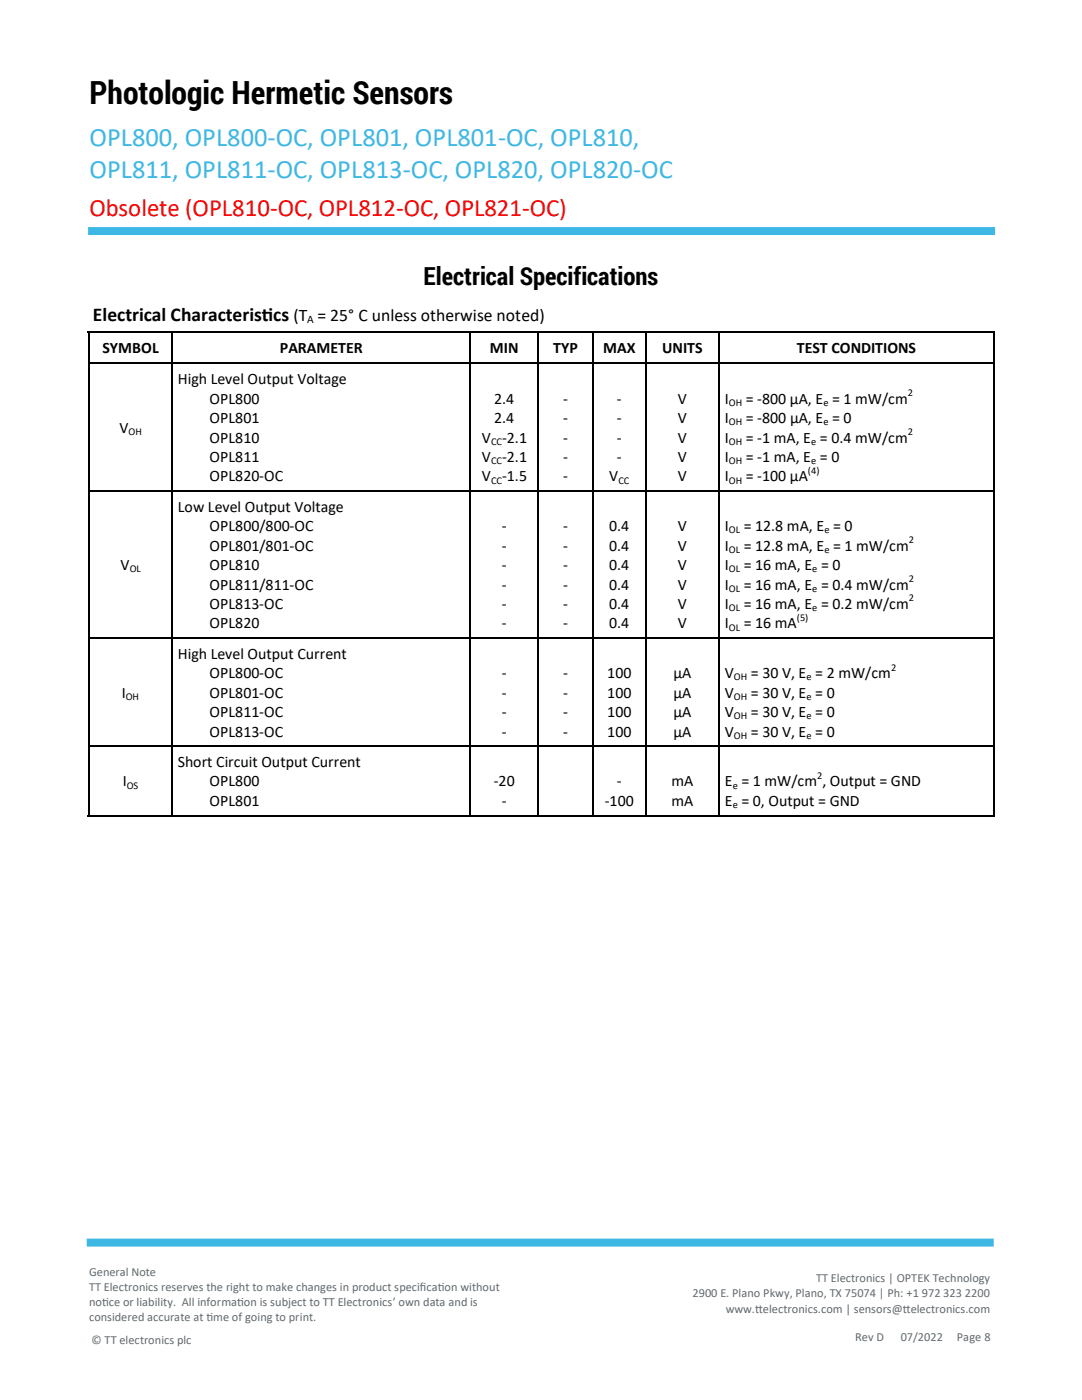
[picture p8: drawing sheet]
<svg xmlns="http://www.w3.org/2000/svg" width="216mm" height="279mm" viewBox="0 0 216 279" stroke-linecap="round" stroke-linejoin="round" font-family="sans-serif">
<defs><g id="words">
<text font-size="6.4" x="17.9" y="20.7">Photologic Hermetic Sensors</text>
<g font-size="5.3" fill="#3db7e4">
<text x="17.9" y="29">OPL800, OPL800-OC, OPL801, OPL801-OC, OPL810,</text>
<text x="17.9" y="35.5">OPL811, OPL811-OC, OPL813-OC, OPL820, OPL820-OC</text>
</g>
<text font-size="5" fill="#f00" x="17.9" y="43">Obsolete (OPL810-OC, OPL812-OC, OPL821-OC)</text>
<text font-size="5" x="84.5" y="56.8">Electrical Specifications</text>
<g font-size="3.9">
<text x="18.5" y="64">Electrical Characterist</text>
<text x="52.3" y="64">ics (T = 25° C unless otherwise noted)</text>
</g>
<g font-size="3.2">
<text x="20.4" y="70.4">SYMBOL</text>
<text x="55.8" y="70.4">PARAMETER</text>
<text x="97.8" y="70.4">MIN</text>
<text x="110.4" y="70.4">TYP</text>
<text x="120.4" y="70.4">MAX</text>
<text x="132.1" y="70.4">UNITS</text>
<text x="159" y="70.4">TEST CONDITIONS</text>
<text x="35.5" y="76.7">High Level Output Voltage</text>
<text x="41.8" y="80.6">OPL800</text>
<text x="98.6" y="80.6">2.4</text>
<text x="112.4" y="80.6">-</text>
<text x="123.1" y="80.6">-</text>
<text x="135.3" y="80.6">V</text>
<text x="144.6" y="80.6">I</text>
<text x="148.8" y="80.6">= -800 µA, E = 1 mW/cm</text>
<text x="23.8" y="86.4">V</text>
<text x="41.8" y="84.5">OPL801</text>
<text x="41.8" y="88.3">OPL810</text>
<text x="96.2" y="88.3">V -2.1</text>
<text x="98.6" y="84.5">2.4</text>
<text x="112.4" y="84.5">-</text>
<text x="112.4" y="88.3">-</text>
<text x="123.1" y="84.5">-</text>
<text x="123.1" y="88.3">-</text>
<text x="135.3" y="84.5">V</text>
<text x="135.3" y="88.3">V</text>
<text x="144.6" y="84.5">I</text>
<text x="144.6" y="88.3">I</text>
<text x="148.8" y="84.5">= -800 µA, E = 0</text>
<text x="148.8" y="88.3">= -1 mA, E = 0.4 mW/cm</text>
<text x="41.8" y="92.2">OPL811</text>
<text x="96.2" y="92.2">V -2.1</text>
<text x="112.4" y="92.2">-</text>
<text x="123.1" y="92.2">-</text>
<text x="135.3" y="92.2">V</text>
<text x="144.6" y="92.2">I</text>
<text x="148.8" y="92.2">= -1 mA, E = 0</text>
<text x="41.8" y="96.1">OPL820-OC</text>
<text x="96.2" y="96.1">V -1.5</text>
<text x="112.4" y="96.1">-</text>
<text x="121.6" y="96.1">V</text>
<text x="135.3" y="96.1">V</text>
<text x="144.6" y="96.1">I</text>
<text x="148.8" y="96.1">= -100 µA</text>
<text x="35.5" y="102.2">Low Level Output Voltage</text>
<text x="41.8" y="106">OPL800/800-OC</text>
<text x="100.1" y="106">-</text>
<text x="112.4" y="106">-</text>
<text x="121.6" y="106">0.4</text>
<text x="135.3" y="106">V</text>
<text x="144.6" y="106">I</text>
<text x="148.4" y="106">= 12.8 mA, E = 0</text>
<text x="24.1" y="113.8">V</text>
<text x="41.8" y="109.9">OPL801/801-OC</text>
<text x="41.8" y="113.8">OPL810</text>
<text x="100.1" y="109.9">-</text>
<text x="100.1" y="113.8">-</text>
<text x="112.4" y="109.9">-</text>
<text x="112.4" y="113.8">-</text>
<text x="121.6" y="109.9">0.4</text>
<text x="121.6" y="113.8">0.4</text>
<text x="135.3" y="109.9">V</text>
<text x="135.3" y="113.8">V</text>
<text x="144.6" y="109.9">I</text>
<text x="144.6" y="113.8">I</text>
<text x="148.4" y="109.9">= 12.8 mA, E = 1 mW/cm</text>
<text x="148.4" y="113.8">= 16 mA, E = 0</text>
<text x="41.8" y="117.7">OPL811/811-OC</text>
<text x="100.1" y="117.7">-</text>
<text x="112.4" y="117.7">-</text>
<text x="121.6" y="117.7">0.4</text>
<text x="135.3" y="117.7">V</text>
<text x="144.6" y="117.7">I</text>
<text x="148.4" y="117.7">= 16 mA, E = 0.4 mW/cm</text>
<text x="41.8" y="121.5">OPL813-OC</text>
<text x="41.8" y="125.4">OPL820</text>
<text x="100.1" y="121.5">-</text>
<text x="100.1" y="125.4">-</text>
<text x="112.4" y="121.5">-</text>
<text x="112.4" y="125.4">-</text>
<text x="121.6" y="121.5">0.4</text>
<text x="121.6" y="125.4">0.4</text>
<text x="135.3" y="121.5">V</text>
<text x="135.3" y="125.4">V</text>
<text x="144.6" y="121.5">I</text>
<text x="144.6" y="125.4">I</text>
<text x="148.4" y="121.5">= 16 mA, E = 0.2 mW/cm</text>
<text x="148.4" y="125.4">= 16 mA</text>
<text x="35.5" y="131.5">High Level Output Current</text>
<text x="41.8" y="135.4">OPL800-OC</text>
<text x="100.1" y="135.4">-</text>
<text x="112.4" y="135.4">-</text>
<text x="121.2" y="135.4">100</text>
<text x="134.4" y="135.4">µA</text>
<text x="144.6" y="135.4">V</text>
<text x="149.8" y="135.4">= 30 V, E = 2 mW/cm</text>
<text x="24.3" y="139.3">I</text>
<text x="41.8" y="139.3">OPL801-OC</text>
<text x="41.8" y="143.1">OPL811-OC</text>
<text x="100.1" y="139.3">-</text>
<text x="100.1" y="143.1">-</text>
<text x="112.4" y="139.3">-</text>
<text x="112.4" y="143.1">-</text>
<text x="121.2" y="139.3">100</text>
<text x="121.2" y="143.1">100</text>
<text x="134.4" y="139.3">µA</text>
<text x="134.4" y="143.1">µA</text>
<text x="144.6" y="139.3">V</text>
<text x="144.6" y="143.1">V</text>
<text x="149.8" y="139.3">= 30 V, E = 0</text>
<text x="149.8" y="143.1">= 30 V, E = 0</text>
<text x="41.8" y="147">OPL813-OC</text>
<text x="100.1" y="147">-</text>
<text x="112.4" y="147">-</text>
<text x="121.2" y="147">100</text>
<text x="134.4" y="147">µA</text>
<text x="144.6" y="147">V</text>
<text x="149.8" y="147">= 30 V, E = 0</text>
<text x="35.5" y="153.1">Short Circuit Output Current</text>
<text x="24.5" y="157">I</text>
<text x="41.8" y="157">OPL800</text>
<text x="41.8" y="160.8">OPL801</text>
<text x="98.5" y="157">-20</text>
<text x="100.1" y="160.8">-</text>
<text x="120.7" y="160.8">-100</text>
<text x="123.1" y="157">-</text>
<text x="134" y="157">mA</text>
<text x="134" y="160.8">mA</text>
<text x="144.6" y="157">E = 1 mW/cm , Output = GND</text>
<text x="144.6" y="160.8">E = 0, Output = GND</text>
</g>
<g font-size="2.5" fill="#5e6a71">
<text x="17.8" y="254.6">General Note</text>
<text x="17.8" y="257.6">TT Electronics reserves the right to make changes in product specif</text>
<text x="83.8" y="257.6">icat</text>
<text x="87.3" y="257.6">ion without</text>
<text x="162.8" y="255.9">TT Electronics | OPTEK Technology</text>
<text x="17.8" y="260.6">not</text>
<text x="17.8" y="263.7">considered accurate at t</text>
<text x="20.4" y="260.6">ice or liability. All informat</text>
<text x="41.2" y="263.7">ime of going to print.</text>
<text x="47.3" y="260.6">ion is subject to TT Electronics’ own data and is</text>
<text x="138.2" y="258.9">2900 E. Plano Pkwy, Plano, TX 75074 | Ph: +1 972 323 2200</text>
<text x="144.8" y="262">www.t</text>
<text x="150.7" y="262">telectronics.com | sensors@t</text>
<text x="180.2" y="262">telectronics.com</text>
<text x="18.3" y="268.3">© TT electronics plc</text>
<text x="170.6" y="267.6">Rev D</text>
<text x="179.7" y="267.6">07/2022</text>
<text x="190.9" y="267.6">Page 8</text>
</g>
<text font-size="2.3" x="61.3" y="64.5">A</text>
<g font-size="2.1">
<text x="145.4" y="81">OH</text>
<text x="164.3" y="81">e</text>
<text x="181.1" y="79.1">2</text>
<text x="25.7" y="86.8">OH</text>
<text x="98" y="88.7">CC</text>
<text x="145.4" y="84.9">OH</text>
<text x="145.4" y="88.7">OH</text>
<text x="161.9" y="88.7">e</text>
<text x="164.3" y="84.9">e</text>
<text x="181.1" y="86.8">2</text>
<text x="98" y="92.6">CC</text>
<text x="145.4" y="92.6">OH</text>
<text x="161.2" y="94.6">(4)</text>
<text x="161.9" y="92.6">e</text>
<text x="98" y="96.5">CC</text>
<text x="123.4" y="96.5">CC</text>
<text x="145.4" y="96.5">OH</text>
<text x="145.4" y="106.4">OL</text>
<text x="164.5" y="106.4">e</text>
<text x="145.4" y="110.3">OL</text>
<text x="164.5" y="110.3">e</text>
<text x="181.3" y="108.4">2</text>
<text x="25.9" y="114.2">OL</text>
<text x="145.4" y="114.2">OL</text>
<text x="145.4" y="118.1">OL</text>
<text x="162.1" y="114.2">e</text>
<text x="162.1" y="118.1">e</text>
<text x="181.3" y="116.2">2</text>
<text x="145.4" y="121.9">OL</text>
<text x="145.4" y="125.8">OL</text>
<text x="159" y="123.9">(5)</text>
<text x="162.1" y="121.9">e</text>
<text x="181.3" y="120">2</text>
<text x="146.5" y="135.8">OH</text>
<text x="160.9" y="135.8">e</text>
<text x="177.8" y="133.9">2</text>
<text x="25.1" y="139.7">OH</text>
<text x="146.5" y="139.7">OH</text>
<text x="146.5" y="143.5">OH</text>
<text x="160.9" y="139.7">e</text>
<text x="160.9" y="143.5">e</text>
<text x="146.5" y="147.4">OH</text>
<text x="160.9" y="147.4">e</text>
<text x="163.1" y="155.5">2</text>
<text x="25.3" y="157.4">OS</text>
<text x="146.2" y="157.4">e</text>
<text x="146.2" y="161.3">e</text>
</g>
</g></defs>
<path d="M17.6 46.1h181M17.3 248h181" fill="none" stroke="#3db7e4" stroke-width="1.6" stroke-linecap="butt"/>
<path d="M17.5 66.2h181M17.7 66.2v96.5M17.9 72.4h180.3M198.3 66.2v96.5M17.5 162.8h181" fill="none" stroke="#000" stroke-width=".38"/>
<g fill="none" stroke="#000" stroke-width=".21">
<path d="M34.4 66.3v6M34.4 72.6v25.3M93.9 66.3v6M93.9 72.6v25.3M107.4 66.3v6M107.4 72.6v25.3M118.3 66.3v6M118.3 72.6v25.3M128.9 66.3v6M128.9 72.6v25.3M143.6 66.3v6M143.6 72.6v25.3"/>
<path d="M17.9 98h180.3M34.4 98.1v29.1M93.9 98.1v29.1M107.4 98.1v29.1M118.3 98.1v29.1M128.9 98.1v29.1M143.6 98.1v29.1M17.9 127.3h180.3M34.4 127.4v21.4M93.9 127.4v21.4M107.4 127.4v21.4M118.3 127.4v21.4"/>
<path d="M128.9 127.4v21.4M143.6 127.4v21.4M17.9 148.9h180.3M34.4 149v13.7M93.9 149v13.7M107.4 149v13.7M118.3 149v13.7M128.9 149v13.7M143.6 149v13.7"/>
</g>
<use href="#words"/>
</svg>
